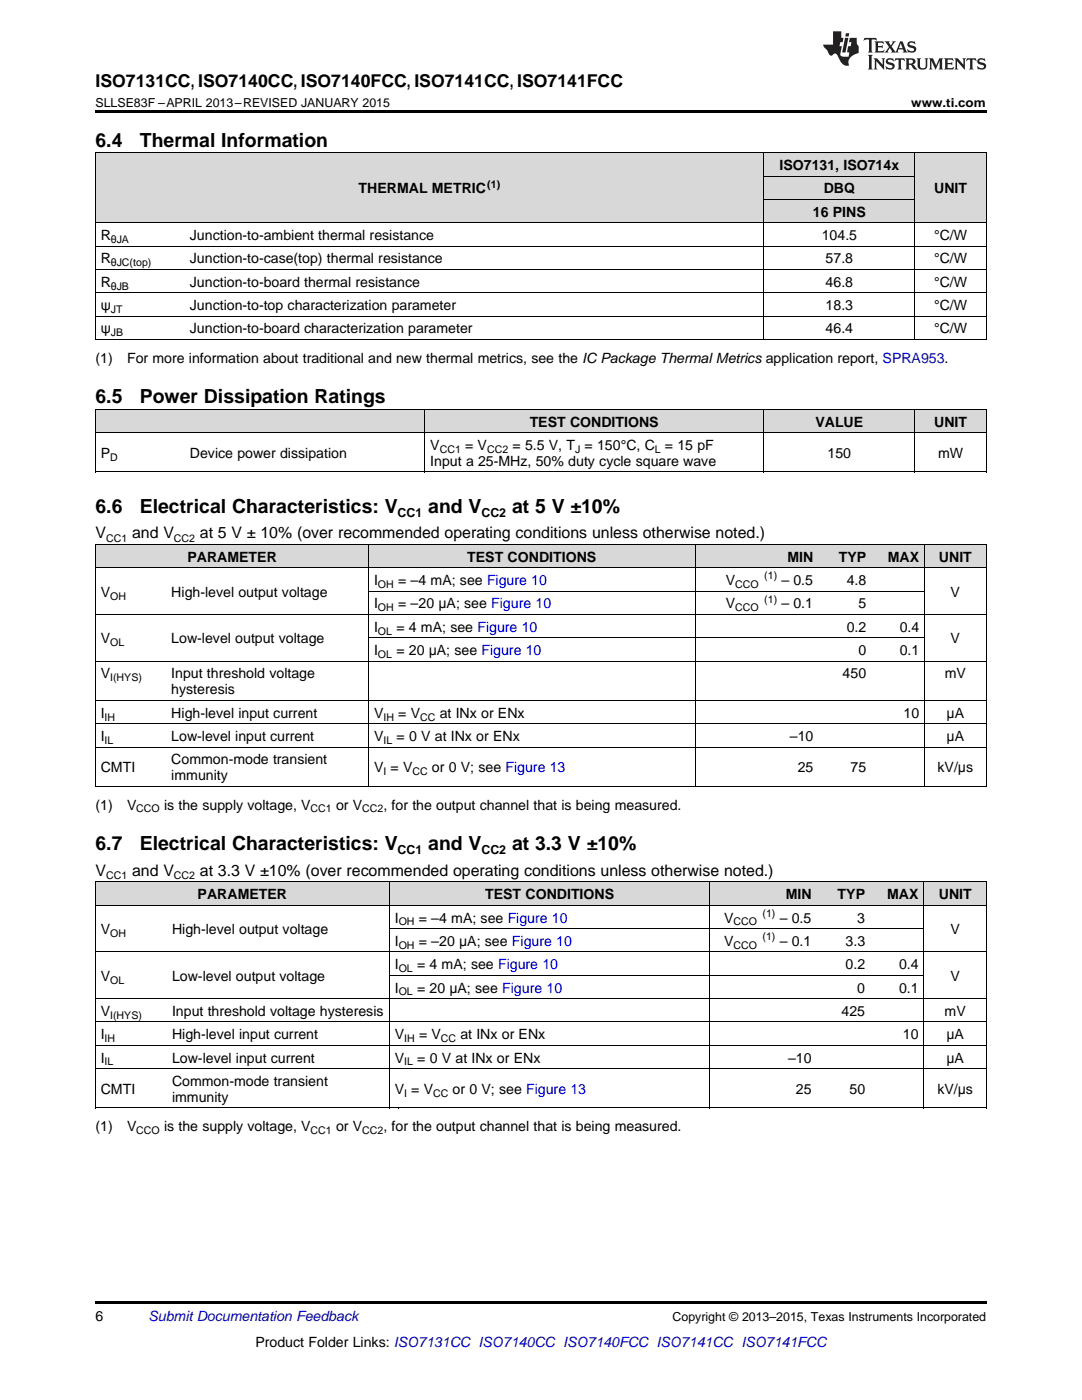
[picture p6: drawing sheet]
<svg xmlns="http://www.w3.org/2000/svg" width="216mm" height="279mm" viewBox="0 0 216 279" stroke-linecap="round" stroke-linejoin="round" font-family="sans-serif">
<defs><g id="words">
<g font-size="3.9">
<text x="19" y="29.3">6.4</text>
<text x="27.9" y="29.3">Thermal Information</text>
<text x="19" y="80.5">6.5</text>
<text x="27.9" y="80.5">Power Dissipation Ratings</text>
<text x="19" y="102.3">6.6</text>
<text x="27.9" y="102.3">Electrical Characteristics: V</text>
<text x="85.4" y="102.3">and V</text>
<text x="102.2" y="102.3">at 5 V ±10%</text>
<text x="19" y="169.7">6.7</text>
<text x="27.9" y="169.7">Electrical Characteristics: V</text>
<text x="85.4" y="169.7">and V</text>
<text x="102.2" y="169.7">at 3.3 V ±10%</text>
</g>
<text font-size="3.5" x="19" y="17.3">ISO7131CC, ISO7140CC, ISO7140FCC, ISO7141CC, ISO7141FCC</text>
<g font-size="3.2">
<text x="19" y="107.5">V</text>
<text x="26.4" y="107.5">and V</text>
<text x="39.9" y="107.5">at 5 V ± 10% (over recommended operating conditions unless otherwise noted.)</text>
<text x="19" y="174.8">V</text>
<text x="26.4" y="174.8">and V</text>
<text x="39.9" y="174.8">at 3.3 V ±10% (over recommended operating conditions unless otherwise noted.)</text>
</g>
<g font-size="2.8">
<text x="155.5" y="33.9">ISO7131, ISO714x</text>
<text x="71.5" y="38.6">THERMAL</text>
<text x="86.2" y="38.6">METRIC</text>
<text x="164.4" y="38.6">DBQ</text>
<text x="186.4" y="38.6">UNIT</text>
<text x="20.1" y="47.9">R</text>
<text x="37.9" y="47.9">Junction-to-ambient thermal resistance</text>
<text x="162.2" y="43.3">16 PINS</text>
<text x="164" y="47.9">104.5</text>
<text x="186.4" y="47.9">°C/W</text>
<text x="20.1" y="52.6">R</text>
<text x="37.9" y="52.6">Junction-to-case(top) thermal resistance</text>
<text x="164.7" y="52.6">57.8</text>
<text x="186.4" y="52.6">°C/W</text>
<text x="20.1" y="57.2">R</text>
<text x="37.9" y="57.2">Junction-to-board thermal resistance</text>
<text x="164.7" y="57.2">46.8</text>
<text x="186.4" y="57.2">°C/W</text>
<text x="20.1" y="61.9">ψ</text>
<text x="37.9" y="61.9">Junction-to-top characterization parameter</text>
<text x="164.7" y="61.9">18.3</text>
<text x="186.4" y="61.9">°C/W</text>
<text x="20.1" y="66.5">ψ</text>
<text x="37.9" y="66.5">Junction-to-board characterization parameter</text>
<text x="164.7" y="66.5">46.4</text>
<text x="186.4" y="66.5">°C/W</text>
<text x="19" y="72.4">(1)</text>
<text x="25.4" y="72.4">For more information about traditional and new thermal metrics, see the IC Package Thermal Metrics application report, SPRA953.</text>
<text x="85.9" y="89.8">V</text>
<text x="92.8" y="89.8">= V</text>
<text x="102.3" y="89.8">= 5.5 V, T = 150°C, C</text>
<text x="105.7" y="85.1">TEST CONDITIONS</text>
<text x="132.7" y="89.8">= 15 pF</text>
<text x="162.7" y="85.1">VALUE</text>
<text x="186.4" y="85.1">UNIT</text>
<text x="20.1" y="91.4">P</text>
<text x="37.9" y="91.4">Device power dissipation</text>
<text x="85.9" y="93">Input a 25-MHz, 50% duty cycle square wave</text>
<text x="165.1" y="91.4">150</text>
<text x="187.2" y="91.4">mW</text>
<text x="37.4" y="112.1">PARAMETER</text>
<text x="93.2" y="112.1">TEST CONDITIONS</text>
<text x="157.1" y="112.1">MIN</text>
<text x="167.4" y="112.1">TYP</text>
<text x="177.2" y="112.1">MAX</text>
<text x="187.4" y="112.1">UNIT</text>
<text x="20.1" y="119.1">V</text>
<text x="34.2" y="119.1">High-level output voltage</text>
<text x="74.6" y="116.8">I</text>
<text x="79.4" y="116.8">= –4 mA; see Figure 10</text>
<text x="144.9" y="116.8">V</text>
<text x="155.9" y="116.8">– 0.5</text>
<text x="168.9" y="116.8">4.8</text>
<text x="189.7" y="119.1">V</text>
<text x="74.6" y="121.4">I</text>
<text x="79.4" y="121.4">= –20 μA; see Figure 10</text>
<text x="144.9" y="121.4">V</text>
<text x="155.9" y="121.4">– 0.1</text>
<text x="171.3" y="121.4">5</text>
<text x="20.1" y="128.4">V</text>
<text x="34.2" y="128.4">Low-level output voltage</text>
<text x="74.6" y="126.1">I</text>
<text x="74.6" y="130.7">I</text>
<text x="79.1" y="126.1">= 4 mA; see Figure 10</text>
<text x="79.1" y="130.7">= 20 μA; see Figure 10</text>
<text x="168.9" y="126.1">0.2</text>
<text x="171.3" y="130.7">0</text>
<text x="179.5" y="126.1">0.4</text>
<text x="179.5" y="130.7">0.1</text>
<text x="189.7" y="128.4">V</text>
<text x="20.1" y="135.4">V</text>
<text x="34.2" y="135.4">Input threshold voltage</text>
<text x="168.1" y="135.4">450</text>
<text x="188.5" y="135.4">mV</text>
<text x="20.1" y="143.2">I</text>
<text x="34.2" y="138.6">hysteresis</text>
<text x="34.2" y="143.2">High-level input current</text>
<text x="74.6" y="143.2">V</text>
<text x="79.5" y="143.2">= V</text>
<text x="87.7" y="143.2">at INx or ENx</text>
<text x="180.3" y="143.2">10</text>
<text x="188.9" y="143.2">μA</text>
<text x="20.1" y="147.9">I</text>
<text x="34.2" y="147.9">Low-level input current</text>
<text x="74.6" y="147.9">V</text>
<text x="79.1" y="147.9">= 0 V at INx or ENx</text>
<text x="157.6" y="147.9">–10</text>
<text x="188.9" y="147.9">μA</text>
<text x="20.1" y="154.1">CMTI</text>
<text x="34.2" y="152.5">Common-mode transient</text>
<text x="34.2" y="155.7">immunity</text>
<text x="74.6" y="154.1">V = V</text>
<text x="86.2" y="154.1">or 0 V; see Figure 13</text>
<text x="159.2" y="154.1">25</text>
<text x="169.7" y="154.1">75</text>
<text x="187.1" y="154.1">kV/μs</text>
<text x="19" y="161.6">(1)</text>
<text x="25.4" y="161.6">V</text>
<text x="32.7" y="161.6">is the supply voltage, V</text>
<text x="67.1" y="161.6">or V</text>
<text x="76.5" y="161.6">, for the output channel that is being measured.</text>
<text x="39.4" y="179.5">PARAMETER</text>
<text x="96.8" y="179.5">TEST CONDITIONS</text>
<text x="156.8" y="179.5">MIN</text>
<text x="167.1" y="179.5">TYP</text>
<text x="177" y="179.5">MAX</text>
<text x="187.3" y="179.5">UNIT</text>
<text x="78.8" y="184.1">I</text>
<text x="83.6" y="184.1">= –4 mA; see Figure 10</text>
<text x="144.5" y="184.1">V</text>
<text x="155.6" y="184.1">– 0.5</text>
<text x="171.1" y="184.1">3</text>
<text x="20.1" y="186.4">V</text>
<text x="34.3" y="186.4">High-level output voltage</text>
<text x="78.8" y="188.8">I</text>
<text x="83.6" y="188.8">= –20 μA; see Figure 10</text>
<text x="144.5" y="188.8">V</text>
<text x="155.6" y="188.8">– 0.1</text>
<text x="168.7" y="188.8">3.3</text>
<text x="189.7" y="186.4">V</text>
<text x="20.1" y="195.8">V</text>
<text x="34.3" y="195.8">Low-level output voltage</text>
<text x="78.8" y="193.4">I</text>
<text x="83.2" y="193.4">= 4 mA; see Figure 10</text>
<text x="168.7" y="193.4">0.2</text>
<text x="179.4" y="193.4">0.4</text>
<text x="189.7" y="195.8">V</text>
<text x="20.1" y="202.7">V</text>
<text x="34.3" y="202.7">Input threshold voltage hysteresis</text>
<text x="78.8" y="198.1">I</text>
<text x="83.2" y="198.1">= 20 μA; see Figure 10</text>
<text x="167.9" y="202.7">425</text>
<text x="171.1" y="198.1">0</text>
<text x="179.4" y="198.1">0.1</text>
<text x="188.5" y="202.7">mV</text>
<text x="20.1" y="207.4">I</text>
<text x="34.3" y="207.4">High-level input current</text>
<text x="78.8" y="207.4">V</text>
<text x="83.6" y="207.4">= V</text>
<text x="91.9" y="207.4">at INx or ENx</text>
<text x="180.2" y="207.4">10</text>
<text x="188.8" y="207.4">μA</text>
<text x="20.1" y="212.1">I</text>
<text x="34.3" y="212.1">Low-level input current</text>
<text x="78.8" y="212.1">V</text>
<text x="83.3" y="212.1">= 0 V at INx or ENx</text>
<text x="157.3" y="212.1">–10</text>
<text x="188.8" y="212.1">μA</text>
<text x="20.1" y="218.3">CMTI</text>
<text x="34.3" y="216.7">Common-mode transient</text>
<text x="34.3" y="219.9">immunity</text>
<text x="78.8" y="218.3">V = V</text>
<text x="90.3" y="218.3">or 0 V; see Figure 13</text>
<text x="158.8" y="218.3">25</text>
<text x="169.5" y="218.3">50</text>
<text x="187" y="218.3">kV/μs</text>
<text x="19" y="225.7">(1)</text>
<text x="25.4" y="225.7">V</text>
<text x="32.7" y="225.7">is the supply voltage, V</text>
<text x="67.1" y="225.7">or V</text>
<text x="76.5" y="225.7">, for the output channel that is being measured.</text>
<text x="19" y="263.6">6</text>
<text x="51" y="268.9">Product Folder Links: ISO7131CC ISO7140CC ISO7140FCC ISO7141CC ISO7141FCC</text>
</g>
<text font-size="2.8" fill="#0000c8" x="29.6" y="263.6">Submit Documentation Feedback</text>
<g font-size="2.5">
<text x="19" y="21.4">SLLSE83F –APRIL 2013–REVISED JANUARY 2015</text>
<text x="181.8" y="21.4">www.ti.com</text>
<text x="79.3" y="103.1">CC1</text>
<text x="96.1" y="103.1">CC2</text>
<text x="79.3" y="170.4">CC1</text>
<text x="96.1" y="170.4">CC2</text>
<text x="134.2" y="263.6">Copyright © 2013–2015, Texas Instruments Incorporated</text>
</g>
<g font-size="2.1">
<text x="97.2" y="37.5">(1)</text>
<text x="22.1" y="48.5">θJA</text>
<text x="22.1" y="53.1">θJC(top)</text>
<text x="22.1" y="57.8">θJB</text>
<text x="22.1" y="62.4">JT</text>
<text x="22.1" y="67.1">JB</text>
<text x="22" y="91.9">D</text>
<text x="87.7" y="90.3">CC1</text>
<text x="97.2" y="90.3">CC2</text>
<text x="114.8" y="90.3">J</text>
<text x="130.7" y="90.3">L</text>
<text x="21.2" y="108.1">CC1</text>
<text x="34.7" y="108.1">CC2</text>
<text x="22" y="119.7">OH</text>
<text x="75.4" y="117.3">OH</text>
<text x="146.7" y="117.3">CCO</text>
<text x="152.5" y="115.6">(1)</text>
<text x="75.4" y="122">OH</text>
<text x="146.7" y="122">CCO</text>
<text x="152.5" y="120.3">(1)</text>
<text x="22" y="129">OL</text>
<text x="75.4" y="126.6">OL</text>
<text x="75.4" y="131.3">OL</text>
<text x="22" y="136">I(HYS)</text>
<text x="20.9" y="143.8">IH</text>
<text x="76.5" y="143.8">IH</text>
<text x="83.9" y="143.8">CC</text>
<text x="20.9" y="148.4">IL</text>
<text x="76.5" y="148.4">IL</text>
<text x="76.5" y="154.7">I</text>
<text x="82.3" y="154.7">CC</text>
<text x="27.2" y="162.1">CCO</text>
<text x="62" y="162.1">CC1</text>
<text x="72.3" y="162.1">CC2</text>
<text x="21.2" y="175.4">CC1</text>
<text x="34.7" y="175.4">CC2</text>
<text x="79.6" y="184.7">OH</text>
<text x="146.4" y="184.7">CCO</text>
<text x="152.2" y="183">(1)</text>
<text x="22" y="187">OH</text>
<text x="79.6" y="189.3">OH</text>
<text x="146.4" y="189.3">CCO</text>
<text x="152.2" y="187.6">(1)</text>
<text x="22" y="196.3">OL</text>
<text x="79.6" y="194">OL</text>
<text x="22" y="203.3">I(HYS)</text>
<text x="79.6" y="198.6">OL</text>
<text x="20.9" y="208">IH</text>
<text x="80.6" y="208">IH</text>
<text x="88" y="208">CC</text>
<text x="20.9" y="212.6">IL</text>
<text x="80.6" y="212.6">IL</text>
<text x="80.6" y="218.9">I</text>
<text x="86.4" y="218.9">CC</text>
<text x="27.2" y="226.3">CCO</text>
<text x="62" y="226.3">CC1</text>
<text x="72.3" y="226.3">CC2</text>
</g>
</g></defs>
<g fill="#d8d8d8">
<path d="M19 176.1h14.3v4.6h-14.3z"/>
<path d="M33.3 176.1h44.4v4.6h-44.4z"/>
<path d="M77.7 176.1h1.8v4.6h-1.8z"/>
<path d="M79.5 176.1h62.2v4.6h-62.2z"/>
<path d="M141.7 176.1h21.4v4.6h-21.4z"/>
<path d="M163.1 176.1h10.6v4.6h-10.6z"/>
<path d="M173.7 176.1h10.7v4.6h-10.7z"/>
<path d="M184.4 176.1h12.4v4.6h-12.4z"/>
<path d="M19 108.7h14.1v4.7h-14.1z"/>
<path d="M33.1 108.7h40.5v4.7h-40.5z"/>
<path d="M73.6 108.7h5.3v4.7h-5.3z"/>
<path d="M78.9 108.7h59.8v4.7h-59.8z"/>
<path d="M138.7 108.7h24.7v4.7h-24.7z"/>
<path d="M163.4 108.7h10.6v4.7h-10.6z"/>
<path d="M174 108.7h10.5v4.7h-10.5z"/>
<path d="M184.5 108.7h12.3v4.7h-12.3z"/>
<path d="M19 81.7h17.8v4.7h-17.8z"/>
<path d="M36.8 81.7h48v4.7h-48z"/>
<path d="M84.8 81.7h67.6v4.7h-67.6z"/>
<path d="M152.4 81.7h30.2v4.7h-30.2z"/>
<path d="M182.6 81.7h14.2v4.7h-14.2z"/>
<path d="M19 30.6h17.8v13.9h-17.8z"/>
<path d="M36.8 30.6h48v13.9h-48z"/>
<path d="M84.8 30.6h67.6v13.9h-67.6z"/>
<path d="M152.4 39.9h30.2v4.6h-30.2z"/>
<path d="M182.6 30.6h14.2v13.9h-14.2z"/>
<path d="M152.4 35.2h30.2v4.7h-30.2z"/>
<path d="M152.4 30.6h30.2v4.6h-30.2z"/>
</g>
<g fill="#000">
<path d="M19 22h177.8v.5h-177.8zM19 67.8h.2zM84.7 67.8h.1zM152.3 67.8h.1zM182.5 67.8h.1zM196.7 67.8h.1zM19 94.2h.2zM84.7 94.2h.1zM152.3 94.2h.1zM182.5 94.2h.1zM196.7 94.2h.1zM19 157h.2z"/>
<path d="M73.5 157h.1zM78.8 157h.1zM138.6 157h.1zM184.4 157h.1zM196.7 157h.1zM19 221.1l.2 .1zM77.6 221.1l.1 .1zM79.4 221.1l.1 .1zM141.6 221.1l.1 .1zM184.3 221.1l.1 .1zM196.7 221.1l.1 .1zM19 259.7h177.8v.5h-177.8z"/>
</g>
<g fill="none" stroke="#000" stroke-width=".2">
<path d="M19 30.5h177.8M19.1 30.5v37.3M152.3 30.5v37.3M152.4 39.8h30.2M152.4 35.2h30.2M182.5 30.5v37.3M196.8 30.5v37.3M19 58.4h177.8M19 53.8h177.8M19 49.1h177.8M19 44.5h177.8M19 67.8h177.8"/>
<path d="M19 63.1h177.8M19 94.2h177.8M19 86.3h177.8M19 81.7h177.8M19.1 81.7v12.5M84.8 81.7v12.5M152.3 81.7v12.5M182.5 81.7v12.5M196.8 81.7v12.5M19 113.3h177.8M19 108.7h177.8M19.1 108.7v48.3"/>
<path d="M73.5 108.7v48.3M73.6 118h110.9M138.7 108.7v48.3M184.4 108.7v48.3M196.8 108.7v48.3M19 139.8h177.8M19 132h177.8M19 122.6h177.8M73.6 127.3h110.9M19 156.9h177.8M19 149.1h177.8M19 144.4h177.8"/>
<path d="M19 176h177.8v45.2M19.1 176v45.2M77.7 176v45.2M141.7 176v45.2M184.3 176v45.2M19 199.3h177.8M19 190h177.8M19 180.7h177.8M77.7 194.6h106.7M77.7 185.3h106.7M19 213.3h177.8M19 208.6h177.8"/>
<path d="M19 204h177.8M19 221.1h177.8"/>
</g>
<g fill="#231f20">
<path d="M172.5 7.6l-.1 .5 .4-.2h.6v.1v2.1l-.2 .4h.9l-.2-.4v-2.1l.1-.1h.5l.5 .2-.2-.5zM174.5 8.3l.2 .3v1.5l-.2 .4h1.8l.2-.6a1.04 1.04 0 0 1-1.3 .2v-.7h.6l.3 .2v-.6l-.3 .2h-.6v-.6l.8-.1 .4 .3-.2-.5zM176.5 8.3l.9 1.1-.9 1.1h.8l-.2-.2 .4-.7 .5 .7-.2 .2h1.5l-.2-.2 .2-.4h.9l.1 .4-.2 .2h1l-.3-.3-.7-1.9h-.5l-.9 2-.8-1 .9-1h-.8l.1 .3-.4 .5-.3-.6 .1-.2zM179.7 8.6l.4 1h-.7zM181.3 8.4a.63 .63 0 0 0-.2 .7 .63 .63 0 0 0 .6 .4l.6 .2 .1 .2a.75 .75 0 0 1-.7 .4 .75 .75 0 0 1-.6-.5l.1 .7 .1-.1a1.11 1.11 0 0 0 1.5-.6 1.13 1.13 0 0 0-1.2-.8l-.1-.4a1.04 1.04 0 0 1 1.2 .2l-.2-.5-.2 .1-.4-.2zM173.2 10.9l.2 .4v2.2l-.2 .4h1l-.3-.4v-2.2l.3-.4zM174.3 11.6l.3 .4v1.5l-.3 .4h.8l-.2-.4v-1.3l1.5 1.7v-1.9l.2-.4h-.7l.2 .4v.9l-1.1-1.3zM177 11.8a.62 .62 0 0 0-.2 .7 .62 .62 0 0 0 .6 .4l.6 .1 .1 .3a.76 .76 0 0 1-.7 .3 .76 .76 0 0 1-.7-.4l.2 .7 .1-.1a1.11 1.11 0 0 0 1.5-.6 1.13 1.13 0 0 0-1.2-.8l-.1-.4a1.04 1.04 0 0 1 1.2 .2l-.2-.6-.2 .1-.5-.1zM178.7 11.6l-.2 .6a.61 .61 0 0 1 .8-.3v1.6l-.2 .4h.9l-.2-.4v-1.6a.63 .63 0 0 1 .7 .3l-.1-.6zM180.6 11.6l.3 .4v1.5l-.3 .4h1l-.2-.2-.1-.8 .6 .2a.76 .76 0 0 0 1.2 .7l-1-1a.58 .58 0 0 0 .6-.5 .58 .58 0 0 0-.5-.6zM181.4 11.9h.1a.45 .45 0 0 1 .5 .1 .45 .45 0 0 1 .1 .5l-.8 .2zM182.9 11.6l.2 .2a2.17 2.17 0 0 0 .3 1.9 .99 .99 0 0 0 1.6-.6v-1.1l.2-.4h-.7l.2 .2a1.92 1.92 0 0 1-.2 1.8 .6 .6 0 0 1-.9-.5v-1.1l.2-.4zM185.4 11.6l.2 .4v1.5l-.2 .4h.7l-.2-.4v-1.4l.8 1.8 .8-1.8v1.4l-.2 .4h.9l-.2-.4v-1.5l.2-.4h-.8l-.6 1.5-.6-1.5zM188.4 11.6l.2 .4v1.5l-.2 .4h1.8l.1-.6a1.04 1.04 0 0 1-1.2 .1v-.6h.5l.4 .2v-.6l-.4 .2h-.5v-.7h.8l.3 .3-.1-.6zM190.5 11.6l.2 .4v1.5l-.2 .4h.7l-.2-.4v-1.3l1.5 1.7v-1.9l.2-.4h-.7l.2 .4v.9l-1.1-1.3zM192.9 11.6l-.1 .6a.61 .61 0 0 1 .7-.3l.1 1.6-.3 .4h1l-.3-.4 .1-1.6a.63 .63 0 0 1 .7 .3l-.1-.6zM195.2 11.8a.62 .62 0 0 0-.2 .7 .62 .62 0 0 0 .6 .4l.6 .1 .1 .3a.76 .76 0 0 1-.7 .3 .76 .76 0 0 1-.6-.4l.1 .7 .1-.1a1.11 1.11 0 0 0 1.6-.6 1.13 1.13 0 0 0-1.3-.8l-.1-.4a1.04 1.04 0 0 1 1.2 .2l-.1-.6-.2 .1-.5-.1z"/>
<path d="M166.2 6.3v2.6h-1.9v.4l.8 .9a.91 .91 0 0 0 1 .8 .56 .56 0 0 1 .5-.3 .56 .56 0 0 1 .5 .3l.4 .8a1.53 1.53 0 0 0 1.9 1.2 1.54 1.54 0 0 1 1-2.1l.9-.3v-1.4a1.52 1.52 0 0 1-.4-1.6h-1.3l-.2 .8h.5l-.2 .8h-.5l-.1 1v.2l.4 .1-.2 .8a1.93 1.93 0 0 1-1.6-.3l.3-1.8h-.5l.2-.8h.4l.2-.8h-.4v-1.3zM168.6 7.6l-.6 2.9h.7l.6-2.9zM168.8 6.6l-.1 .7h.6l.2-.7z"/>
</g>
<use href="#words"/>
</svg>
